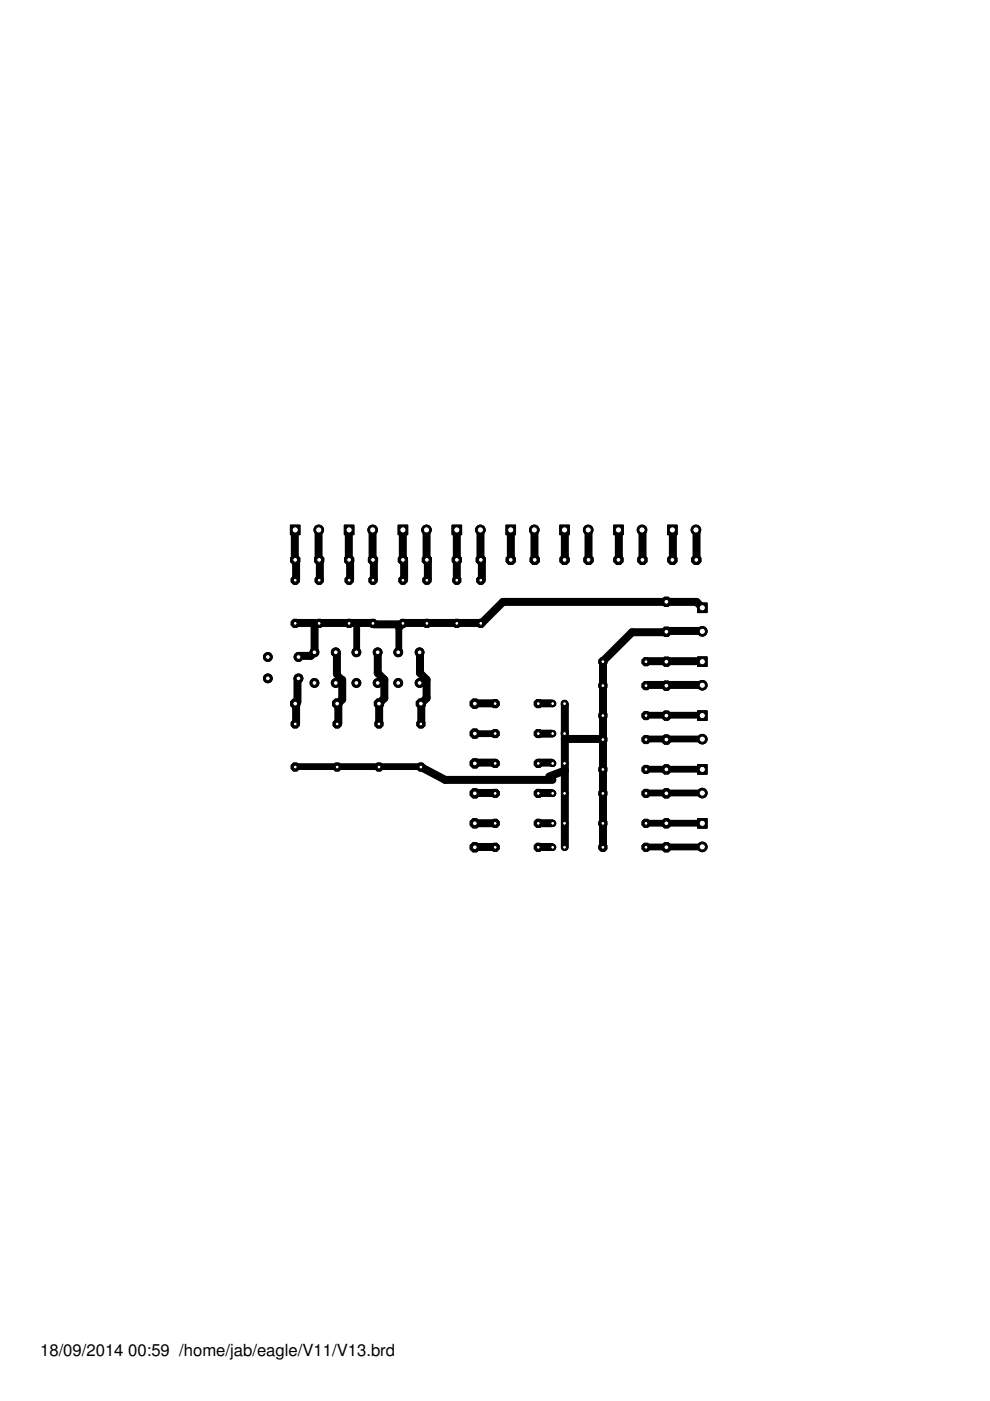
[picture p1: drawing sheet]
<svg xmlns="http://www.w3.org/2000/svg" width="210mm" height="297mm" viewBox="0 0 210 297" stroke-linecap="round" stroke-linejoin="round" font-family="sans-serif">
<defs><g id="words">
<g font-size="3.5">
<text x="8.5" y="287.5">18/09/2014</text>
<text x="27.2" y="287.5">00:59 /home/jab/eagle/V11/V13.brd</text>
</g>
</g></defs>
<circle cx="96.9" cy="123" r=".92" fill="#000" stroke="#000" stroke-width=".21"/>
<circle cx="96.9" cy="123" r=".4" fill="#fff" stroke="#000" stroke-width=".21"/>
<circle cx="96.9" cy="132.2" r=".92" fill="#000" stroke="#000" stroke-width=".21"/>
<circle cx="96.9" cy="132.2" r=".4" fill="#fff" stroke="#000" stroke-width=".21"/>
<circle cx="96.9" cy="118.7" r="1.05" fill="#000" stroke="#000" stroke-width=".21"/>
<circle cx="96.9" cy="118.7" r=".51" fill="#fff" stroke="#000" stroke-width=".21"/>
<path d="M84.4 111.3h2v2.1h-2z" fill="#000" stroke="#000" stroke-width=".21"/>
<circle cx="85.4" cy="112.4" r=".66" fill="#fff" stroke="#000" stroke-width=".21"/>
<circle cx="90.4" cy="112.4" r="1.02" fill="#000" stroke="#000" stroke-width=".21"/>
<circle cx="90.4" cy="112.4" r=".66" fill="#fff" stroke="#000" stroke-width=".21"/>
<path d="M95.8 111.3h2.1v2.1h-2.1z" fill="#000" stroke="#000" stroke-width=".21"/>
<circle cx="96.9" cy="112.4" r=".66" fill="#fff" stroke="#000" stroke-width=".21"/>
<circle cx="101.9" cy="112.4" r="1.02" fill="#000" stroke="#000" stroke-width=".21"/>
<circle cx="101.9" cy="112.4" r=".66" fill="#fff" stroke="#000" stroke-width=".21"/>
<circle cx="101.9" cy="118.7" r="1.05" fill="#000" stroke="#000" stroke-width=".21"/>
<circle cx="101.9" cy="118.7" r=".51" fill="#fff" stroke="#000" stroke-width=".21"/>
<circle cx="85.4" cy="118.7" r="1.05" fill="#000" stroke="#000" stroke-width=".21"/>
<circle cx="85.4" cy="118.7" r=".51" fill="#fff" stroke="#000" stroke-width=".21"/>
<circle cx="90.5" cy="118.7" r="1.05" fill="#000" stroke="#000" stroke-width=".21"/>
<circle cx="90.5" cy="118.7" r=".51" fill="#fff" stroke="#000" stroke-width=".21"/>
<path d="M61.6 111.3h2v2.1h-2z" fill="#000" stroke="#000" stroke-width=".21"/>
<circle cx="62.6" cy="112.4" r=".66" fill="#fff" stroke="#000" stroke-width=".21"/>
<circle cx="67.6" cy="112.4" r="1.02" fill="#000" stroke="#000" stroke-width=".21"/>
<circle cx="67.6" cy="112.4" r=".66" fill="#fff" stroke="#000" stroke-width=".21"/>
<path d="M73 111.3h2v2.1h-2z" fill="#000" stroke="#000" stroke-width=".21"/>
<circle cx="74" cy="112.4" r=".66" fill="#fff" stroke="#000" stroke-width=".21"/>
<circle cx="79" cy="112.4" r="1.02" fill="#000" stroke="#000" stroke-width=".21"/>
<circle cx="79" cy="112.4" r=".66" fill="#fff" stroke="#000" stroke-width=".21"/>
<circle cx="62.6" cy="118.7" r="1.05" fill="#000" stroke="#000" stroke-width=".21"/>
<circle cx="62.6" cy="118.7" r=".51" fill="#fff" stroke="#000" stroke-width=".21"/>
<circle cx="67.7" cy="118.7" r="1.05" fill="#000" stroke="#000" stroke-width=".21"/>
<circle cx="67.7" cy="118.7" r=".51" fill="#fff" stroke="#000" stroke-width=".21"/>
<circle cx="74" cy="118.7" r="1.05" fill="#000" stroke="#000" stroke-width=".21"/>
<circle cx="74" cy="118.7" r=".51" fill="#fff" stroke="#000" stroke-width=".21"/>
<circle cx="79.1" cy="118.7" r="1.05" fill="#000" stroke="#000" stroke-width=".21"/>
<circle cx="79.1" cy="118.7" r=".51" fill="#fff" stroke="#000" stroke-width=".21"/>
<circle cx="101.9" cy="123" r=".92" fill="#000" stroke="#000" stroke-width=".21"/>
<circle cx="101.9" cy="123" r=".4" fill="#fff" stroke="#000" stroke-width=".21"/>
<circle cx="101.9" cy="132.2" r=".92" fill="#000" stroke="#000" stroke-width=".21"/>
<circle cx="101.9" cy="132.2" r=".4" fill="#fff" stroke="#000" stroke-width=".21"/>
<circle cx="85.4" cy="123" r=".92" fill="#000" stroke="#000" stroke-width=".21"/>
<circle cx="85.4" cy="123" r=".4" fill="#fff" stroke="#000" stroke-width=".21"/>
<circle cx="85.4" cy="132.2" r=".92" fill="#000" stroke="#000" stroke-width=".21"/>
<circle cx="85.4" cy="132.2" r=".4" fill="#fff" stroke="#000" stroke-width=".21"/>
<circle cx="90.5" cy="123" r=".92" fill="#000" stroke="#000" stroke-width=".21"/>
<circle cx="90.5" cy="123" r=".4" fill="#fff" stroke="#000" stroke-width=".21"/>
<circle cx="90.5" cy="132.2" r=".92" fill="#000" stroke="#000" stroke-width=".21"/>
<circle cx="90.5" cy="132.2" r=".4" fill="#fff" stroke="#000" stroke-width=".21"/>
<circle cx="62.6" cy="123" r=".92" fill="#000" stroke="#000" stroke-width=".21"/>
<circle cx="62.6" cy="123" r=".4" fill="#fff" stroke="#000" stroke-width=".21"/>
<circle cx="62.6" cy="132.2" r=".92" fill="#000" stroke="#000" stroke-width=".21"/>
<circle cx="62.6" cy="132.2" r=".4" fill="#fff" stroke="#000" stroke-width=".21"/>
<circle cx="67.7" cy="123" r=".92" fill="#000" stroke="#000" stroke-width=".21"/>
<circle cx="67.7" cy="123" r=".4" fill="#fff" stroke="#000" stroke-width=".21"/>
<circle cx="67.7" cy="132.2" r=".92" fill="#000" stroke="#000" stroke-width=".21"/>
<circle cx="67.7" cy="132.2" r=".4" fill="#fff" stroke="#000" stroke-width=".21"/>
<circle cx="74" cy="123" r=".92" fill="#000" stroke="#000" stroke-width=".21"/>
<circle cx="74" cy="123" r=".4" fill="#fff" stroke="#000" stroke-width=".21"/>
<circle cx="74" cy="132.2" r=".92" fill="#000" stroke="#000" stroke-width=".21"/>
<circle cx="74" cy="132.2" r=".4" fill="#fff" stroke="#000" stroke-width=".21"/>
<circle cx="137" cy="140.3" r=".92" fill="#000" stroke="#000" stroke-width=".21"/>
<circle cx="137" cy="140.3" r=".4" fill="#fff" stroke="#000" stroke-width=".21"/>
<circle cx="127.8" cy="140.3" r=".92" fill="#000" stroke="#000" stroke-width=".21"/>
<circle cx="127.8" cy="140.3" r=".4" fill="#fff" stroke="#000" stroke-width=".21"/>
<circle cx="141.3" cy="140.3" r="1.05" fill="#000" stroke="#000" stroke-width=".21"/>
<circle cx="141.3" cy="140.3" r=".51" fill="#fff" stroke="#000" stroke-width=".21"/>
<path d="M147.9 162.1h2v2h-2z" fill="#000" stroke="#000" stroke-width=".21"/>
<circle cx="148.9" cy="163.1" r=".66" fill="#fff" stroke="#000" stroke-width=".21"/>
<circle cx="148.9" cy="168.1" r="1.02" fill="#000" stroke="#000" stroke-width=".21"/>
<circle cx="148.9" cy="168.1" r=".66" fill="#fff" stroke="#000" stroke-width=".21"/>
<path d="M147.9 139.3h2v2h-2z" fill="#000" stroke="#000" stroke-width=".21"/>
<circle cx="148.9" cy="140.3" r=".66" fill="#fff" stroke="#000" stroke-width=".21"/>
<circle cx="148.9" cy="145.3" r="1.02" fill="#000" stroke="#000" stroke-width=".21"/>
<circle cx="148.9" cy="145.3" r=".66" fill="#fff" stroke="#000" stroke-width=".21"/>
<circle cx="141.3" cy="145.4" r="1.05" fill="#000" stroke="#000" stroke-width=".21"/>
<circle cx="141.3" cy="145.4" r=".51" fill="#fff" stroke="#000" stroke-width=".21"/>
<circle cx="141.3" cy="163.1" r="1.05" fill="#000" stroke="#000" stroke-width=".21"/>
<circle cx="141.3" cy="163.1" r=".51" fill="#fff" stroke="#000" stroke-width=".21"/>
<circle cx="141.3" cy="168.2" r="1.05" fill="#000" stroke="#000" stroke-width=".21"/>
<circle cx="141.3" cy="168.2" r=".51" fill="#fff" stroke="#000" stroke-width=".21"/>
<path d="M147.9 173.5h2v2.1h-2z" fill="#000" stroke="#000" stroke-width=".21"/>
<circle cx="148.9" cy="174.6" r=".66" fill="#fff" stroke="#000" stroke-width=".21"/>
<circle cx="148.9" cy="179.6" r="1.02" fill="#000" stroke="#000" stroke-width=".21"/>
<circle cx="148.9" cy="179.6" r=".66" fill="#fff" stroke="#000" stroke-width=".21"/>
<path d="M147.9 150.7h2v2h-2z" fill="#000" stroke="#000" stroke-width=".21"/>
<circle cx="148.9" cy="151.7" r=".66" fill="#fff" stroke="#000" stroke-width=".21"/>
<circle cx="148.9" cy="156.7" r="1.02" fill="#000" stroke="#000" stroke-width=".21"/>
<circle cx="148.9" cy="156.7" r=".66" fill="#fff" stroke="#000" stroke-width=".21"/>
<circle cx="141.3" cy="174.6" r="1.05" fill="#000" stroke="#000" stroke-width=".21"/>
<circle cx="141.3" cy="174.6" r=".51" fill="#fff" stroke="#000" stroke-width=".21"/>
<circle cx="141.3" cy="179.6" r="1.05" fill="#000" stroke="#000" stroke-width=".21"/>
<circle cx="141.3" cy="179.6" r=".51" fill="#fff" stroke="#000" stroke-width=".21"/>
<circle cx="141.3" cy="151.7" r="1.05" fill="#000" stroke="#000" stroke-width=".21"/>
<circle cx="141.3" cy="151.7" r=".51" fill="#fff" stroke="#000" stroke-width=".21"/>
<circle cx="141.3" cy="156.8" r="1.05" fill="#000" stroke="#000" stroke-width=".21"/>
<circle cx="141.3" cy="156.8" r=".51" fill="#fff" stroke="#000" stroke-width=".21"/>
<circle cx="137" cy="145.4" r=".92" fill="#000" stroke="#000" stroke-width=".21"/>
<circle cx="137" cy="145.4" r=".4" fill="#fff" stroke="#000" stroke-width=".21"/>
<circle cx="127.8" cy="145.4" r=".92" fill="#000" stroke="#000" stroke-width=".21"/>
<circle cx="127.8" cy="145.4" r=".4" fill="#fff" stroke="#000" stroke-width=".21"/>
<circle cx="137" cy="163.1" r=".92" fill="#000" stroke="#000" stroke-width=".21"/>
<circle cx="137" cy="163.1" r=".4" fill="#fff" stroke="#000" stroke-width=".21"/>
<circle cx="127.8" cy="163.1" r=".92" fill="#000" stroke="#000" stroke-width=".21"/>
<circle cx="127.8" cy="163.1" r=".4" fill="#fff" stroke="#000" stroke-width=".21"/>
<circle cx="137" cy="168.2" r=".92" fill="#000" stroke="#000" stroke-width=".21"/>
<circle cx="137" cy="168.2" r=".4" fill="#fff" stroke="#000" stroke-width=".21"/>
<circle cx="127.8" cy="168.2" r=".92" fill="#000" stroke="#000" stroke-width=".21"/>
<circle cx="127.8" cy="168.2" r=".4" fill="#fff" stroke="#000" stroke-width=".21"/>
<circle cx="137" cy="174.6" r=".92" fill="#000" stroke="#000" stroke-width=".21"/>
<circle cx="137" cy="174.6" r=".4" fill="#fff" stroke="#000" stroke-width=".21"/>
<circle cx="127.8" cy="174.6" r=".92" fill="#000" stroke="#000" stroke-width=".21"/>
<circle cx="127.8" cy="174.6" r=".4" fill="#fff" stroke="#000" stroke-width=".21"/>
<circle cx="137" cy="179.6" r=".92" fill="#000" stroke="#000" stroke-width=".21"/>
<circle cx="137" cy="179.6" r=".4" fill="#fff" stroke="#000" stroke-width=".21"/>
<circle cx="127.8" cy="179.6" r=".92" fill="#000" stroke="#000" stroke-width=".21"/>
<circle cx="127.8" cy="179.6" r=".4" fill="#fff" stroke="#000" stroke-width=".21"/>
<circle cx="137" cy="151.7" r=".92" fill="#000" stroke="#000" stroke-width=".21"/>
<circle cx="137" cy="151.7" r=".4" fill="#fff" stroke="#000" stroke-width=".21"/>
<circle cx="127.8" cy="151.7" r=".92" fill="#000" stroke="#000" stroke-width=".21"/>
<circle cx="127.8" cy="151.7" r=".4" fill="#fff" stroke="#000" stroke-width=".21"/>
<circle cx="131.1" cy="118.7" r="1.05" fill="#000" stroke="#000" stroke-width=".21"/>
<circle cx="131.1" cy="118.7" r=".51" fill="#fff" stroke="#000" stroke-width=".21"/>
<path d="M107.3 111.3h2v2.1h-2z" fill="#000" stroke="#000" stroke-width=".21"/>
<circle cx="108.3" cy="112.4" r=".66" fill="#fff" stroke="#000" stroke-width=".21"/>
<circle cx="113.3" cy="112.4" r="1.02" fill="#000" stroke="#000" stroke-width=".21"/>
<circle cx="113.3" cy="112.4" r=".66" fill="#fff" stroke="#000" stroke-width=".21"/>
<path d="M130.1 111.3h2v2.1h-2z" fill="#000" stroke="#000" stroke-width=".21"/>
<circle cx="131.1" cy="112.4" r=".66" fill="#fff" stroke="#000" stroke-width=".21"/>
<circle cx="136.1" cy="112.4" r="1.02" fill="#000" stroke="#000" stroke-width=".21"/>
<circle cx="136.1" cy="112.4" r=".66" fill="#fff" stroke="#000" stroke-width=".21"/>
<circle cx="136.2" cy="118.7" r="1.05" fill="#000" stroke="#000" stroke-width=".21"/>
<circle cx="136.2" cy="118.7" r=".51" fill="#fff" stroke="#000" stroke-width=".21"/>
<circle cx="108.3" cy="118.7" r="1.05" fill="#000" stroke="#000" stroke-width=".21"/>
<circle cx="108.3" cy="118.7" r=".51" fill="#fff" stroke="#000" stroke-width=".21"/>
<circle cx="113.4" cy="118.7" r="1.05" fill="#000" stroke="#000" stroke-width=".21"/>
<circle cx="113.4" cy="118.7" r=".51" fill="#fff" stroke="#000" stroke-width=".21"/>
<path d="M118.7 111.3h2v2.1h-2z" fill="#000" stroke="#000" stroke-width=".21"/>
<circle cx="119.7" cy="112.4" r=".66" fill="#fff" stroke="#000" stroke-width=".21"/>
<circle cx="124.7" cy="112.4" r="1.02" fill="#000" stroke="#000" stroke-width=".21"/>
<circle cx="124.7" cy="112.4" r=".66" fill="#fff" stroke="#000" stroke-width=".21"/>
<path d="M141.5 111.3h2.1v2.1h-2.1z" fill="#000" stroke="#000" stroke-width=".21"/>
<circle cx="142.6" cy="112.4" r=".66" fill="#fff" stroke="#000" stroke-width=".21"/>
<circle cx="147.6" cy="112.4" r="1.02" fill="#000" stroke="#000" stroke-width=".21"/>
<circle cx="147.6" cy="112.4" r=".66" fill="#fff" stroke="#000" stroke-width=".21"/>
<circle cx="119.7" cy="118.7" r="1.05" fill="#000" stroke="#000" stroke-width=".21"/>
<circle cx="119.7" cy="118.7" r=".51" fill="#fff" stroke="#000" stroke-width=".21"/>
<circle cx="124.8" cy="118.7" r="1.05" fill="#000" stroke="#000" stroke-width=".21"/>
<circle cx="124.8" cy="118.7" r=".51" fill="#fff" stroke="#000" stroke-width=".21"/>
<circle cx="142.6" cy="118.7" r="1.05" fill="#000" stroke="#000" stroke-width=".21"/>
<circle cx="142.6" cy="118.7" r=".51" fill="#fff" stroke="#000" stroke-width=".21"/>
<circle cx="147.6" cy="118.7" r="1.05" fill="#000" stroke="#000" stroke-width=".21"/>
<circle cx="147.6" cy="118.7" r=".51" fill="#fff" stroke="#000" stroke-width=".21"/>
<path d="M147.9 127.8h2v2.1h-2z" fill="#000" stroke="#000" stroke-width=".21"/>
<circle cx="148.9" cy="128.9" r=".66" fill="#fff" stroke="#000" stroke-width=".21"/>
<circle cx="148.9" cy="133.9" r="1.02" fill="#000" stroke="#000" stroke-width=".21"/>
<circle cx="148.9" cy="133.9" r=".66" fill="#fff" stroke="#000" stroke-width=".21"/>
<circle cx="79.1" cy="123" r=".92" fill="#000" stroke="#000" stroke-width=".21"/>
<circle cx="79.1" cy="123" r=".4" fill="#fff" stroke="#000" stroke-width=".21"/>
<circle cx="79.1" cy="132.2" r=".92" fill="#000" stroke="#000" stroke-width=".21"/>
<circle cx="79.1" cy="132.2" r=".4" fill="#fff" stroke="#000" stroke-width=".21"/>
<circle cx="137" cy="156.8" r=".92" fill="#000" stroke="#000" stroke-width=".21"/>
<circle cx="137" cy="156.8" r=".4" fill="#fff" stroke="#000" stroke-width=".21"/>
<circle cx="127.8" cy="156.8" r=".92" fill="#000" stroke="#000" stroke-width=".21"/>
<circle cx="127.8" cy="156.8" r=".4" fill="#fff" stroke="#000" stroke-width=".21"/>
<circle cx="141.3" cy="127.6" r="1.05" fill="#000" stroke="#000" stroke-width=".21"/>
<circle cx="141.3" cy="127.6" r=".51" fill="#fff" stroke="#000" stroke-width=".21"/>
<circle cx="141.3" cy="133.9" r="1.05" fill="#000" stroke="#000" stroke-width=".21"/>
<circle cx="141.3" cy="133.9" r=".51" fill="#fff" stroke="#000" stroke-width=".21"/>
<circle cx="117.2" cy="179.6" r=".66" fill="#000" stroke="#000" stroke-width=".21"/>
<circle cx="117.2" cy="179.6" r=".4" fill="#fff" stroke="#000" stroke-width=".21"/>
<circle cx="119.7" cy="179.6" r=".66" fill="#000" stroke="#000" stroke-width=".21"/>
<circle cx="119.7" cy="179.6" r=".4" fill="#fff" stroke="#000" stroke-width=".21"/>
<circle cx="89" cy="138.3" r=".93" fill="#000" stroke="#000" stroke-width=".21"/>
<circle cx="89" cy="138.3" r=".51" fill="#fff" stroke="#000" stroke-width=".21"/>
<circle cx="89" cy="144.8" r=".93" fill="#000" stroke="#000" stroke-width=".21"/>
<circle cx="89" cy="144.8" r=".51" fill="#fff" stroke="#000" stroke-width=".21"/>
<circle cx="84.4" cy="138.3" r=".93" fill="#000" stroke="#000" stroke-width=".21"/>
<circle cx="84.4" cy="138.3" r=".51" fill="#fff" stroke="#000" stroke-width=".21"/>
<circle cx="84.4" cy="144.8" r=".93" fill="#000" stroke="#000" stroke-width=".21"/>
<circle cx="84.4" cy="144.8" r=".51" fill="#fff" stroke="#000" stroke-width=".21"/>
<circle cx="114.1" cy="179.6" r=".92" fill="#000" stroke="#000" stroke-width=".21"/>
<circle cx="114.1" cy="179.6" r=".4" fill="#fff" stroke="#000" stroke-width=".21"/>
<circle cx="105" cy="179.6" r=".92" fill="#000" stroke="#000" stroke-width=".21"/>
<circle cx="105" cy="179.6" r=".4" fill="#fff" stroke="#000" stroke-width=".21"/>
<circle cx="89.2" cy="153.5" r=".92" fill="#000" stroke="#000" stroke-width=".21"/>
<circle cx="89.2" cy="153.5" r=".4" fill="#fff" stroke="#000" stroke-width=".21"/>
<circle cx="89.2" cy="162.6" r=".92" fill="#000" stroke="#000" stroke-width=".21"/>
<circle cx="89.2" cy="162.6" r=".4" fill="#fff" stroke="#000" stroke-width=".21"/>
<circle cx="89.2" cy="149.2" r="1.05" fill="#000" stroke="#000" stroke-width=".21"/>
<circle cx="89.2" cy="149.2" r=".51" fill="#fff" stroke="#000" stroke-width=".21"/>
<circle cx="100.7" cy="179.6" r="1.05" fill="#000" stroke="#000" stroke-width=".21"/>
<circle cx="100.7" cy="179.6" r=".51" fill="#fff" stroke="#000" stroke-width=".21"/>
<circle cx="71.2" cy="138.3" r=".93" fill="#000" stroke="#000" stroke-width=".21"/>
<circle cx="71.2" cy="138.3" r=".51" fill="#fff" stroke="#000" stroke-width=".21"/>
<circle cx="71.2" cy="144.8" r=".93" fill="#000" stroke="#000" stroke-width=".21"/>
<circle cx="71.2" cy="144.8" r=".51" fill="#fff" stroke="#000" stroke-width=".21"/>
<circle cx="66.7" cy="138.3" r=".93" fill="#000" stroke="#000" stroke-width=".21"/>
<circle cx="66.7" cy="138.3" r=".51" fill="#fff" stroke="#000" stroke-width=".21"/>
<circle cx="66.7" cy="144.8" r=".93" fill="#000" stroke="#000" stroke-width=".21"/>
<circle cx="66.7" cy="144.8" r=".51" fill="#fff" stroke="#000" stroke-width=".21"/>
<circle cx="71.5" cy="153.5" r=".92" fill="#000" stroke="#000" stroke-width=".21"/>
<circle cx="71.5" cy="153.5" r=".4" fill="#fff" stroke="#000" stroke-width=".21"/>
<circle cx="71.5" cy="162.6" r=".92" fill="#000" stroke="#000" stroke-width=".21"/>
<circle cx="71.5" cy="162.6" r=".4" fill="#fff" stroke="#000" stroke-width=".21"/>
<circle cx="71.5" cy="149.2" r="1.05" fill="#000" stroke="#000" stroke-width=".21"/>
<circle cx="71.5" cy="149.2" r=".51" fill="#fff" stroke="#000" stroke-width=".21"/>
<circle cx="63.3" cy="143.8" r=".93" fill="#000" stroke="#000" stroke-width=".21"/>
<circle cx="63.3" cy="143.8" r=".51" fill="#fff" stroke="#000" stroke-width=".21"/>
<circle cx="56.8" cy="143.8" r=".93" fill="#000" stroke="#000" stroke-width=".21"/>
<circle cx="56.8" cy="143.8" r=".51" fill="#fff" stroke="#000" stroke-width=".21"/>
<circle cx="63.3" cy="139.3" r=".93" fill="#000" stroke="#000" stroke-width=".21"/>
<circle cx="63.3" cy="139.3" r=".51" fill="#fff" stroke="#000" stroke-width=".21"/>
<circle cx="56.8" cy="139.3" r=".93" fill="#000" stroke="#000" stroke-width=".21"/>
<circle cx="56.8" cy="139.3" r=".51" fill="#fff" stroke="#000" stroke-width=".21"/>
<circle cx="62.6" cy="153.5" r=".92" fill="#000" stroke="#000" stroke-width=".21"/>
<circle cx="62.6" cy="153.5" r=".4" fill="#fff" stroke="#000" stroke-width=".21"/>
<circle cx="62.6" cy="162.6" r=".92" fill="#000" stroke="#000" stroke-width=".21"/>
<circle cx="62.6" cy="162.6" r=".4" fill="#fff" stroke="#000" stroke-width=".21"/>
<circle cx="62.6" cy="149.2" r="1.05" fill="#000" stroke="#000" stroke-width=".21"/>
<circle cx="62.6" cy="149.2" r=".51" fill="#fff" stroke="#000" stroke-width=".21"/>
<circle cx="80.1" cy="138.3" r=".93" fill="#000" stroke="#000" stroke-width=".21"/>
<circle cx="80.1" cy="138.3" r=".51" fill="#fff" stroke="#000" stroke-width=".21"/>
<circle cx="80.1" cy="144.8" r=".93" fill="#000" stroke="#000" stroke-width=".21"/>
<circle cx="80.1" cy="144.8" r=".51" fill="#fff" stroke="#000" stroke-width=".21"/>
<circle cx="75.6" cy="138.3" r=".93" fill="#000" stroke="#000" stroke-width=".21"/>
<circle cx="75.6" cy="138.3" r=".51" fill="#fff" stroke="#000" stroke-width=".21"/>
<circle cx="75.6" cy="144.8" r=".93" fill="#000" stroke="#000" stroke-width=".21"/>
<circle cx="75.6" cy="144.8" r=".51" fill="#fff" stroke="#000" stroke-width=".21"/>
<circle cx="80.3" cy="153.5" r=".92" fill="#000" stroke="#000" stroke-width=".21"/>
<circle cx="80.3" cy="153.5" r=".4" fill="#fff" stroke="#000" stroke-width=".21"/>
<circle cx="80.3" cy="162.6" r=".92" fill="#000" stroke="#000" stroke-width=".21"/>
<circle cx="80.3" cy="162.6" r=".4" fill="#fff" stroke="#000" stroke-width=".21"/>
<circle cx="80.3" cy="149.2" r="1.05" fill="#000" stroke="#000" stroke-width=".21"/>
<circle cx="80.3" cy="149.2" r=".51" fill="#fff" stroke="#000" stroke-width=".21"/>
<circle cx="117.2" cy="155.5" r=".66" fill="#000" stroke="#000" stroke-width=".21"/>
<circle cx="117.2" cy="155.5" r=".4" fill="#fff" stroke="#000" stroke-width=".21"/>
<circle cx="119.7" cy="155.5" r=".66" fill="#000" stroke="#000" stroke-width=".21"/>
<circle cx="119.7" cy="155.5" r=".4" fill="#fff" stroke="#000" stroke-width=".21"/>
<circle cx="114.1" cy="155.5" r=".92" fill="#000" stroke="#000" stroke-width=".21"/>
<circle cx="114.1" cy="155.5" r=".4" fill="#fff" stroke="#000" stroke-width=".21"/>
<circle cx="105" cy="155.5" r=".92" fill="#000" stroke="#000" stroke-width=".21"/>
<circle cx="105" cy="155.5" r=".4" fill="#fff" stroke="#000" stroke-width=".21"/>
<circle cx="100.7" cy="155.5" r="1.05" fill="#000" stroke="#000" stroke-width=".21"/>
<circle cx="100.7" cy="155.5" r=".51" fill="#fff" stroke="#000" stroke-width=".21"/>
<circle cx="117.2" cy="149.2" r=".66" fill="#000" stroke="#000" stroke-width=".21"/>
<circle cx="117.2" cy="149.2" r=".4" fill="#fff" stroke="#000" stroke-width=".21"/>
<circle cx="119.7" cy="149.2" r=".66" fill="#000" stroke="#000" stroke-width=".21"/>
<circle cx="119.7" cy="149.2" r=".4" fill="#fff" stroke="#000" stroke-width=".21"/>
<circle cx="114.1" cy="149.2" r=".92" fill="#000" stroke="#000" stroke-width=".21"/>
<circle cx="114.1" cy="149.2" r=".4" fill="#fff" stroke="#000" stroke-width=".21"/>
<circle cx="105" cy="149.2" r=".92" fill="#000" stroke="#000" stroke-width=".21"/>
<circle cx="105" cy="149.2" r=".4" fill="#fff" stroke="#000" stroke-width=".21"/>
<circle cx="100.7" cy="149.2" r="1.05" fill="#000" stroke="#000" stroke-width=".21"/>
<circle cx="100.7" cy="149.2" r=".51" fill="#fff" stroke="#000" stroke-width=".21"/>
<circle cx="117.2" cy="168.2" r=".66" fill="#000" stroke="#000" stroke-width=".21"/>
<circle cx="117.2" cy="168.2" r=".4" fill="#fff" stroke="#000" stroke-width=".21"/>
<circle cx="119.7" cy="168.2" r=".66" fill="#000" stroke="#000" stroke-width=".21"/>
<circle cx="119.7" cy="168.2" r=".4" fill="#fff" stroke="#000" stroke-width=".21"/>
<circle cx="114.1" cy="168.2" r=".92" fill="#000" stroke="#000" stroke-width=".21"/>
<circle cx="114.1" cy="168.2" r=".4" fill="#fff" stroke="#000" stroke-width=".21"/>
<circle cx="105" cy="168.2" r=".92" fill="#000" stroke="#000" stroke-width=".21"/>
<circle cx="105" cy="168.2" r=".4" fill="#fff" stroke="#000" stroke-width=".21"/>
<circle cx="100.7" cy="168.2" r="1.05" fill="#000" stroke="#000" stroke-width=".21"/>
<circle cx="100.7" cy="168.2" r=".51" fill="#fff" stroke="#000" stroke-width=".21"/>
<circle cx="117.2" cy="161.9" r=".66" fill="#000" stroke="#000" stroke-width=".21"/>
<circle cx="117.2" cy="161.9" r=".4" fill="#fff" stroke="#000" stroke-width=".21"/>
<circle cx="119.7" cy="161.9" r=".66" fill="#000" stroke="#000" stroke-width=".21"/>
<circle cx="119.7" cy="161.9" r=".4" fill="#fff" stroke="#000" stroke-width=".21"/>
<circle cx="114.1" cy="161.9" r=".92" fill="#000" stroke="#000" stroke-width=".21"/>
<circle cx="114.1" cy="161.9" r=".4" fill="#fff" stroke="#000" stroke-width=".21"/>
<circle cx="105" cy="161.9" r=".92" fill="#000" stroke="#000" stroke-width=".21"/>
<circle cx="105" cy="161.9" r=".4" fill="#fff" stroke="#000" stroke-width=".21"/>
<circle cx="100.7" cy="161.9" r="1.05" fill="#000" stroke="#000" stroke-width=".21"/>
<circle cx="100.7" cy="161.9" r=".51" fill="#fff" stroke="#000" stroke-width=".21"/>
<circle cx="117.2" cy="174.6" r=".66" fill="#000" stroke="#000" stroke-width=".21"/>
<circle cx="117.2" cy="174.6" r=".4" fill="#fff" stroke="#000" stroke-width=".21"/>
<circle cx="119.7" cy="174.6" r=".66" fill="#000" stroke="#000" stroke-width=".21"/>
<circle cx="119.7" cy="174.6" r=".4" fill="#fff" stroke="#000" stroke-width=".21"/>
<circle cx="114.1" cy="174.6" r=".92" fill="#000" stroke="#000" stroke-width=".21"/>
<circle cx="114.1" cy="174.6" r=".4" fill="#fff" stroke="#000" stroke-width=".21"/>
<circle cx="105" cy="174.6" r=".92" fill="#000" stroke="#000" stroke-width=".21"/>
<circle cx="105" cy="174.6" r=".4" fill="#fff" stroke="#000" stroke-width=".21"/>
<circle cx="100.7" cy="174.6" r="1.05" fill="#000" stroke="#000" stroke-width=".21"/>
<circle cx="100.7" cy="174.6" r=".51" fill="#fff" stroke="#000" stroke-width=".21"/>
<g fill="none" stroke="#000" stroke-width="1.7">
<path d="M62.5 112.5v6.2M62.8 119v3.9M67.5 112.5v6.2M67.8 119v3.9M74 112.5v6.2M74.2 119v3.9l-.2 .1M79 112.5v6.2M79.3 119v3.9M85.4 112.5v6.2M85.7 119v3.9M90.4 112.5v6.2M90.7 119v3.9"/>
<path d="M96.9 112.4v10.6M101.9 112.5v6.2M102.2 119v3.9M108.3 112.5v6.2M113.3 112.5v6.2M119.8 112.5v6.2M124.8 112.5v6.2M131.2 112.5v6.2M136.2 112.5v6.2M142.7 112.5v6.2M147.7 112.5v6.2M62.8 132.1h3.9v6.1"/>
<path d="M66.4 138.5l-.5 .6h-2.5l-.1 .2M67.8 132.1h6.2M71.4 138.5v4.5M74.2 132.1l4.9 .1M79.3 132.4h5.7M80.1 138.5v4.2l1.4 1.4v3.9l-1.1 1.1M85.7 132.1h4.7M89 138.5v4.2l1.4 1.4v3.9l-1.1 1.1M101.9 132.1l-11.4 .1M141.3 127.6h-34.7l-4.4 4.5M141.3 134h-7.3l-6.2 6.2M141.5 127.6h6.2l1.2 1.3"/>
<path d="M141.5 133.8h7.3M62.6 149.2l.2 .2v3.9l-.2 .2M63.1 143.8v5M71.7 149.4v3.9l-.2 .2M72.6 144.1v4.2l-.9 .8M80.4 149.4v3.9M89.2 149.2l.1 4.1M100.8 149.1h4.2M114.2 155.6h2.8M114.2 149.1h2.8M119.7 149.2v6.3M119.8 155.6v6.1"/>
<path d="M119.8 156.7h7.8M127.8 140.5v4.7M127.8 145.5v6.1M127.8 151.9v4.8M127.8 157v6.1M137.1 140.2h4.2M137.1 145.2h4.2M141.5 140.2h7.3M141.5 145.2h7.3M89.2 162.6l5.2 2.8h22.7M100.8 179.6h4.2M100.8 168.1h4.2"/>
<path d="M100.8 161.7h4.2M100.8 174.5h4.2M114.2 179.6h2.8M114.2 168.1h2.8M114.2 161.7h2.8M114.2 174.5h2.8M119.8 162v6.1M119.8 168.4v6.1M119.8 174.8v4.8M119.8 163.4l-3.4 1.2M127.8 163.4v4.7M127.8 168.4v6.1"/>
<path d="M127.8 174.8v4.8"/>
</g>
<g fill="none" stroke="#000" stroke-width=".25">
<path d="M62.5 118.7l.3 .3M62.6 112.4l-.1 .1M67.5 118.7l.3 .3M67.6 112.4l-.1 .1M74 118.7l.2 .3M74 112.4v.1M79 118.7l.3 .3M79 112.4v.1M85.4 118.7l.3 .3M85.4 112.4v.1M90.4 112.4v.1M90.4 118.7l.3 .3"/>
<path d="M101.9 112.4v.1M101.9 118.7l.3 .3M108.3 112.4v.1M108.3 118.7h.1M113.3 112.4v.1M113.3 118.7h.1M119.7 112.4l.1 .1M119.8 118.7h-.1M124.7 112.4l.1 .1M131.1 112.4l.1 .1M131.2 118.7h-.1M136.1 112.4l.1 .1"/>
<path d="M136.2 118.7h.1M142.6 112.4l.1 .1M142.7 118.7h-.1M147.6 112.4l.1 .1M147.7 118.7h-.1M62.8 132.1l-.2 .1M62.8 122.9l-.2 .1M66.7 138.2l-.3 .3M66.7 132.1h1.1M67.8 122.9l-.1 .1M74 132.1h.2M75.6 138.2v.1"/>
<path d="M79.1 132.2l.2 .2M79.3 122.9l-.2 .1M80.1 138.3v.2M84.6 138.2l-.2 .1M85.7 122.9l-.3 .1M89 138.3v.2M90.4 132.1l.1 .1M90.7 122.9l-.2 .1M96.9 132.1v.1M101.9 132.1h.3M102.2 122.9l-.3 .1M141.3 127.6h.2"/>
<path d="M141.5 133.8l-.2 .2M148.8 133.8l.1 .1M63.1 148.8l-.5 .4M63.1 143.8h.2M71.7 149.1l-.2 .1 .2 .2M80.4 153.3l-.1 .2M80.4 149.1v.3M89.3 149.1l-.1 .1M105 155.5v.1M114.1 155.5l.1 .1M114.2 149.1l-.1 .1M117 149.1l.2 .1"/>
<path d="M117.2 155.5l-.2 .1M119.7 155.5l.1 .1M127.6 156.7l.2 .1M127.8 156.8v.2M127.8 145.2v.3M127.8 140.2v.3M127.8 156.7v.1M127.8 151.6v.3M137.1 140.2l-.1 .1M137.1 145.2l-.1 .2M137.1 151.6l-.1 .1M137.1 156.7l-.1 .1"/>
<path d="M141.3 140.2h.2M141.3 145.2v.2l.2-.2M141.3 151.6h.2M141.3 156.7v.1l.2-.1M148.8 140.2l.1 .1M148.8 145.2l.1 .1M148.8 151.6l.1 .1M148.8 156.7h.1M62.8 162.5l-.2 .1M71.4 162.5h.3M80.4 162.5l-.1 .1M89 162.5l.2 .1"/>
<path d="M100.8 179.6h-.1M100.8 168.1l-.1 .1M100.8 161.7l-.1 .2M100.8 174.5l-.1 .1M105 179.6h.1M105 168.1v.1M105 161.7v.2M105 174.5v.1M114.2 179.6h-.1M114.2 168.1l-.1 .1M114.2 161.7l-.1 .2M114.2 174.5l-.1 .1"/>
<path d="M116.4 164.6l.7 .8M117 179.6h.2M117 168.1l.2 .1M117 161.7l.2 .2M117 174.5l.2 .1M119.8 179.6h-.1M119.8 174.5v.3M119.8 168.1v.3M119.8 161.7v.3M127.8 174.6v.2M127.8 168.1v.3M127.8 163.1v.3"/>
<path d="M127.8 174.5v.1M137.1 163.1h-.1M137.1 168.1l-.1 .1M137.1 179.6h-.1M141.3 163.1h.2M141.3 168.1h.2M141.3 174.5h.2M141.3 179.6h.2M148.8 163.1h.1M148.8 168.1h.1M148.8 174.5l.1 .1M148.9 179.6h-.1"/>
</g>
<g fill="none" stroke="#000" stroke-width="1.4">
<path d="M71.2 138.3l.2 .2M75.6 132.1v6.1M84.6 133.2v5M85 132.4l-.4 .8M85.7 132.1l-.3 .1v.2l-.8 .8M71.4 143l1.2 1.1M89.3 153.3l-.1 .2M100.7 155.5l4.3 .1M100.8 149.1l-.1 .1M105 149.1v.1M137.1 151.6h4.2M137.1 156.7h4.2"/>
<path d="M141.5 151.6h7.3M141.5 156.7h7.3M62.8 162.5h8.6M71.7 162.5l8.6 .1M80.4 162.5h8.6M137.1 163.1h4.2M137.1 168.1h4.2M137.1 179.6h4.2M141.3 174.5l-4.3 .1M141.5 163.1h7.3M141.5 168.1h7.3M141.5 174.5h7.3"/>
<path d="M141.5 179.6h7.3"/>
</g>
<circle cx="96.9" cy="123" r=".92" fill="#000" stroke="#000" stroke-width=".21"/>
<circle cx="96.9" cy="123" r=".4" fill="#fff" stroke="#000" stroke-width=".21"/>
<circle cx="96.9" cy="132.2" r=".92" fill="#000" stroke="#000" stroke-width=".21"/>
<circle cx="96.9" cy="132.2" r=".4" fill="#fff" stroke="#000" stroke-width=".21"/>
<circle cx="96.9" cy="118.7" r="1.05" fill="#000" stroke="#000" stroke-width=".21"/>
<circle cx="96.9" cy="118.7" r=".51" fill="#fff" stroke="#000" stroke-width=".21"/>
<path d="M84.4 111.3h2v2.1h-2z" fill="#000" stroke="#000" stroke-width=".21"/>
<circle cx="85.4" cy="112.4" r=".66" fill="#fff" stroke="#000" stroke-width=".21"/>
<circle cx="90.4" cy="112.4" r="1.02" fill="#000" stroke="#000" stroke-width=".21"/>
<circle cx="90.4" cy="112.4" r=".66" fill="#fff" stroke="#000" stroke-width=".21"/>
<path d="M95.8 111.3h2.1v2.1h-2.1z" fill="#000" stroke="#000" stroke-width=".21"/>
<circle cx="96.9" cy="112.4" r=".66" fill="#fff" stroke="#000" stroke-width=".21"/>
<circle cx="101.9" cy="112.4" r="1.02" fill="#000" stroke="#000" stroke-width=".21"/>
<circle cx="101.9" cy="112.4" r=".66" fill="#fff" stroke="#000" stroke-width=".21"/>
<circle cx="101.9" cy="118.7" r="1.05" fill="#000" stroke="#000" stroke-width=".21"/>
<circle cx="101.9" cy="118.7" r=".51" fill="#fff" stroke="#000" stroke-width=".21"/>
<circle cx="85.4" cy="118.7" r="1.05" fill="#000" stroke="#000" stroke-width=".21"/>
<circle cx="85.4" cy="118.7" r=".51" fill="#fff" stroke="#000" stroke-width=".21"/>
<circle cx="90.5" cy="118.7" r="1.05" fill="#000" stroke="#000" stroke-width=".21"/>
<circle cx="90.5" cy="118.7" r=".51" fill="#fff" stroke="#000" stroke-width=".21"/>
<path d="M61.6 111.3h2v2.1h-2z" fill="#000" stroke="#000" stroke-width=".21"/>
<circle cx="62.6" cy="112.4" r=".66" fill="#fff" stroke="#000" stroke-width=".21"/>
<circle cx="67.6" cy="112.4" r="1.02" fill="#000" stroke="#000" stroke-width=".21"/>
<circle cx="67.6" cy="112.4" r=".66" fill="#fff" stroke="#000" stroke-width=".21"/>
<path d="M73 111.3h2v2.1h-2z" fill="#000" stroke="#000" stroke-width=".21"/>
<circle cx="74" cy="112.4" r=".66" fill="#fff" stroke="#000" stroke-width=".21"/>
<circle cx="79" cy="112.4" r="1.02" fill="#000" stroke="#000" stroke-width=".21"/>
<circle cx="79" cy="112.4" r=".66" fill="#fff" stroke="#000" stroke-width=".21"/>
<circle cx="62.6" cy="118.7" r="1.05" fill="#000" stroke="#000" stroke-width=".21"/>
<circle cx="62.6" cy="118.7" r=".51" fill="#fff" stroke="#000" stroke-width=".21"/>
<circle cx="67.7" cy="118.7" r="1.05" fill="#000" stroke="#000" stroke-width=".21"/>
<circle cx="67.7" cy="118.7" r=".51" fill="#fff" stroke="#000" stroke-width=".21"/>
<circle cx="74" cy="118.7" r="1.05" fill="#000" stroke="#000" stroke-width=".21"/>
<circle cx="74" cy="118.7" r=".51" fill="#fff" stroke="#000" stroke-width=".21"/>
<circle cx="79.1" cy="118.7" r="1.05" fill="#000" stroke="#000" stroke-width=".21"/>
<circle cx="79.1" cy="118.7" r=".51" fill="#fff" stroke="#000" stroke-width=".21"/>
<circle cx="101.9" cy="123" r=".92" fill="#000" stroke="#000" stroke-width=".21"/>
<circle cx="101.9" cy="123" r=".4" fill="#fff" stroke="#000" stroke-width=".21"/>
<circle cx="101.9" cy="132.2" r=".92" fill="#000" stroke="#000" stroke-width=".21"/>
<circle cx="101.9" cy="132.2" r=".4" fill="#fff" stroke="#000" stroke-width=".21"/>
<circle cx="85.4" cy="123" r=".92" fill="#000" stroke="#000" stroke-width=".21"/>
<circle cx="85.4" cy="123" r=".4" fill="#fff" stroke="#000" stroke-width=".21"/>
<circle cx="85.4" cy="132.2" r=".92" fill="#000" stroke="#000" stroke-width=".21"/>
<circle cx="85.4" cy="132.2" r=".4" fill="#fff" stroke="#000" stroke-width=".21"/>
<circle cx="90.5" cy="123" r=".92" fill="#000" stroke="#000" stroke-width=".21"/>
<circle cx="90.5" cy="123" r=".4" fill="#fff" stroke="#000" stroke-width=".21"/>
<circle cx="90.5" cy="132.2" r=".92" fill="#000" stroke="#000" stroke-width=".21"/>
<circle cx="90.5" cy="132.2" r=".4" fill="#fff" stroke="#000" stroke-width=".21"/>
<circle cx="62.6" cy="123" r=".92" fill="#000" stroke="#000" stroke-width=".21"/>
<circle cx="62.6" cy="123" r=".4" fill="#fff" stroke="#000" stroke-width=".21"/>
<circle cx="62.6" cy="132.2" r=".92" fill="#000" stroke="#000" stroke-width=".21"/>
<circle cx="62.6" cy="132.2" r=".4" fill="#fff" stroke="#000" stroke-width=".21"/>
<circle cx="67.7" cy="123" r=".92" fill="#000" stroke="#000" stroke-width=".21"/>
<circle cx="67.7" cy="123" r=".4" fill="#fff" stroke="#000" stroke-width=".21"/>
<circle cx="67.7" cy="132.2" r=".92" fill="#000" stroke="#000" stroke-width=".21"/>
<circle cx="67.7" cy="132.2" r=".4" fill="#fff" stroke="#000" stroke-width=".21"/>
<circle cx="74" cy="123" r=".92" fill="#000" stroke="#000" stroke-width=".21"/>
<circle cx="74" cy="123" r=".4" fill="#fff" stroke="#000" stroke-width=".21"/>
<circle cx="74" cy="132.2" r=".92" fill="#000" stroke="#000" stroke-width=".21"/>
<circle cx="74" cy="132.2" r=".4" fill="#fff" stroke="#000" stroke-width=".21"/>
<circle cx="137" cy="140.3" r=".92" fill="#000" stroke="#000" stroke-width=".21"/>
<circle cx="137" cy="140.3" r=".4" fill="#fff" stroke="#000" stroke-width=".21"/>
<circle cx="127.8" cy="140.3" r=".92" fill="#000" stroke="#000" stroke-width=".21"/>
<circle cx="127.8" cy="140.3" r=".4" fill="#fff" stroke="#000" stroke-width=".21"/>
<circle cx="141.3" cy="140.3" r="1.05" fill="#000" stroke="#000" stroke-width=".21"/>
<circle cx="141.3" cy="140.3" r=".51" fill="#fff" stroke="#000" stroke-width=".21"/>
<path d="M147.9 162.1h2v2h-2z" fill="#000" stroke="#000" stroke-width=".21"/>
<circle cx="148.9" cy="163.1" r=".66" fill="#fff" stroke="#000" stroke-width=".21"/>
<circle cx="148.9" cy="168.1" r="1.02" fill="#000" stroke="#000" stroke-width=".21"/>
<circle cx="148.9" cy="168.1" r=".66" fill="#fff" stroke="#000" stroke-width=".21"/>
<path d="M147.9 139.3h2v2h-2z" fill="#000" stroke="#000" stroke-width=".21"/>
<circle cx="148.9" cy="140.3" r=".66" fill="#fff" stroke="#000" stroke-width=".21"/>
<circle cx="148.9" cy="145.3" r="1.02" fill="#000" stroke="#000" stroke-width=".21"/>
<circle cx="148.9" cy="145.3" r=".66" fill="#fff" stroke="#000" stroke-width=".21"/>
<circle cx="141.3" cy="145.4" r="1.05" fill="#000" stroke="#000" stroke-width=".21"/>
<circle cx="141.3" cy="145.4" r=".51" fill="#fff" stroke="#000" stroke-width=".21"/>
<circle cx="141.3" cy="163.1" r="1.05" fill="#000" stroke="#000" stroke-width=".21"/>
<circle cx="141.3" cy="163.1" r=".51" fill="#fff" stroke="#000" stroke-width=".21"/>
<circle cx="141.3" cy="168.2" r="1.05" fill="#000" stroke="#000" stroke-width=".21"/>
<circle cx="141.3" cy="168.2" r=".51" fill="#fff" stroke="#000" stroke-width=".21"/>
<path d="M147.9 173.5h2v2.1h-2z" fill="#000" stroke="#000" stroke-width=".21"/>
<circle cx="148.9" cy="174.6" r=".66" fill="#fff" stroke="#000" stroke-width=".21"/>
<circle cx="148.9" cy="179.6" r="1.02" fill="#000" stroke="#000" stroke-width=".21"/>
<circle cx="148.9" cy="179.6" r=".66" fill="#fff" stroke="#000" stroke-width=".21"/>
<path d="M147.9 150.7h2v2h-2z" fill="#000" stroke="#000" stroke-width=".21"/>
<circle cx="148.9" cy="151.7" r=".66" fill="#fff" stroke="#000" stroke-width=".21"/>
<circle cx="148.9" cy="156.7" r="1.02" fill="#000" stroke="#000" stroke-width=".21"/>
<circle cx="148.9" cy="156.7" r=".66" fill="#fff" stroke="#000" stroke-width=".21"/>
<circle cx="141.3" cy="174.6" r="1.05" fill="#000" stroke="#000" stroke-width=".21"/>
<circle cx="141.3" cy="174.6" r=".51" fill="#fff" stroke="#000" stroke-width=".21"/>
<circle cx="141.3" cy="179.6" r="1.05" fill="#000" stroke="#000" stroke-width=".21"/>
<circle cx="141.3" cy="179.6" r=".51" fill="#fff" stroke="#000" stroke-width=".21"/>
<circle cx="141.3" cy="151.7" r="1.05" fill="#000" stroke="#000" stroke-width=".21"/>
<circle cx="141.3" cy="151.7" r=".51" fill="#fff" stroke="#000" stroke-width=".21"/>
<circle cx="141.3" cy="156.8" r="1.05" fill="#000" stroke="#000" stroke-width=".21"/>
<circle cx="141.3" cy="156.8" r=".51" fill="#fff" stroke="#000" stroke-width=".21"/>
<circle cx="137" cy="145.4" r=".92" fill="#000" stroke="#000" stroke-width=".21"/>
<circle cx="137" cy="145.4" r=".4" fill="#fff" stroke="#000" stroke-width=".21"/>
<circle cx="127.8" cy="145.4" r=".92" fill="#000" stroke="#000" stroke-width=".21"/>
<circle cx="127.8" cy="145.4" r=".4" fill="#fff" stroke="#000" stroke-width=".21"/>
<circle cx="137" cy="163.1" r=".92" fill="#000" stroke="#000" stroke-width=".21"/>
<circle cx="137" cy="163.1" r=".4" fill="#fff" stroke="#000" stroke-width=".21"/>
<circle cx="127.8" cy="163.1" r=".92" fill="#000" stroke="#000" stroke-width=".21"/>
<circle cx="127.8" cy="163.1" r=".4" fill="#fff" stroke="#000" stroke-width=".21"/>
<circle cx="137" cy="168.2" r=".92" fill="#000" stroke="#000" stroke-width=".21"/>
<circle cx="137" cy="168.2" r=".4" fill="#fff" stroke="#000" stroke-width=".21"/>
<circle cx="127.8" cy="168.2" r=".92" fill="#000" stroke="#000" stroke-width=".21"/>
<circle cx="127.8" cy="168.2" r=".4" fill="#fff" stroke="#000" stroke-width=".21"/>
<circle cx="137" cy="174.6" r=".92" fill="#000" stroke="#000" stroke-width=".21"/>
<circle cx="137" cy="174.6" r=".4" fill="#fff" stroke="#000" stroke-width=".21"/>
<circle cx="127.8" cy="174.6" r=".92" fill="#000" stroke="#000" stroke-width=".21"/>
<circle cx="127.8" cy="174.6" r=".4" fill="#fff" stroke="#000" stroke-width=".21"/>
<circle cx="137" cy="179.6" r=".92" fill="#000" stroke="#000" stroke-width=".21"/>
<circle cx="137" cy="179.6" r=".4" fill="#fff" stroke="#000" stroke-width=".21"/>
<circle cx="127.8" cy="179.6" r=".92" fill="#000" stroke="#000" stroke-width=".21"/>
<circle cx="127.8" cy="179.6" r=".4" fill="#fff" stroke="#000" stroke-width=".21"/>
<circle cx="137" cy="151.7" r=".92" fill="#000" stroke="#000" stroke-width=".21"/>
<circle cx="137" cy="151.7" r=".4" fill="#fff" stroke="#000" stroke-width=".21"/>
<circle cx="127.8" cy="151.7" r=".92" fill="#000" stroke="#000" stroke-width=".21"/>
<circle cx="127.8" cy="151.7" r=".4" fill="#fff" stroke="#000" stroke-width=".21"/>
<circle cx="131.1" cy="118.7" r="1.05" fill="#000" stroke="#000" stroke-width=".21"/>
<circle cx="131.1" cy="118.7" r=".51" fill="#fff" stroke="#000" stroke-width=".21"/>
<path d="M107.3 111.3h2v2.1h-2z" fill="#000" stroke="#000" stroke-width=".21"/>
<circle cx="108.3" cy="112.4" r=".66" fill="#fff" stroke="#000" stroke-width=".21"/>
<circle cx="113.3" cy="112.4" r="1.02" fill="#000" stroke="#000" stroke-width=".21"/>
<circle cx="113.3" cy="112.4" r=".66" fill="#fff" stroke="#000" stroke-width=".21"/>
<path d="M130.1 111.3h2v2.1h-2z" fill="#000" stroke="#000" stroke-width=".21"/>
<circle cx="131.1" cy="112.4" r=".66" fill="#fff" stroke="#000" stroke-width=".21"/>
<circle cx="136.1" cy="112.4" r="1.02" fill="#000" stroke="#000" stroke-width=".21"/>
<circle cx="136.1" cy="112.4" r=".66" fill="#fff" stroke="#000" stroke-width=".21"/>
<circle cx="136.2" cy="118.7" r="1.05" fill="#000" stroke="#000" stroke-width=".21"/>
<circle cx="136.2" cy="118.7" r=".51" fill="#fff" stroke="#000" stroke-width=".21"/>
<circle cx="108.3" cy="118.7" r="1.05" fill="#000" stroke="#000" stroke-width=".21"/>
<circle cx="108.3" cy="118.7" r=".51" fill="#fff" stroke="#000" stroke-width=".21"/>
<circle cx="113.4" cy="118.7" r="1.05" fill="#000" stroke="#000" stroke-width=".21"/>
<circle cx="113.4" cy="118.7" r=".51" fill="#fff" stroke="#000" stroke-width=".21"/>
<path d="M118.7 111.3h2v2.1h-2z" fill="#000" stroke="#000" stroke-width=".21"/>
<circle cx="119.7" cy="112.4" r=".66" fill="#fff" stroke="#000" stroke-width=".21"/>
<circle cx="124.7" cy="112.4" r="1.02" fill="#000" stroke="#000" stroke-width=".21"/>
<circle cx="124.7" cy="112.4" r=".66" fill="#fff" stroke="#000" stroke-width=".21"/>
<path d="M141.5 111.3h2.1v2.1h-2.1z" fill="#000" stroke="#000" stroke-width=".21"/>
<circle cx="142.6" cy="112.4" r=".66" fill="#fff" stroke="#000" stroke-width=".21"/>
<circle cx="147.6" cy="112.4" r="1.02" fill="#000" stroke="#000" stroke-width=".21"/>
<circle cx="147.6" cy="112.4" r=".66" fill="#fff" stroke="#000" stroke-width=".21"/>
<circle cx="119.7" cy="118.7" r="1.05" fill="#000" stroke="#000" stroke-width=".21"/>
<circle cx="119.7" cy="118.7" r=".51" fill="#fff" stroke="#000" stroke-width=".21"/>
<circle cx="124.8" cy="118.7" r="1.05" fill="#000" stroke="#000" stroke-width=".21"/>
<circle cx="124.8" cy="118.7" r=".51" fill="#fff" stroke="#000" stroke-width=".21"/>
<circle cx="142.6" cy="118.7" r="1.05" fill="#000" stroke="#000" stroke-width=".21"/>
<circle cx="142.6" cy="118.7" r=".51" fill="#fff" stroke="#000" stroke-width=".21"/>
<circle cx="147.6" cy="118.7" r="1.05" fill="#000" stroke="#000" stroke-width=".21"/>
<circle cx="147.6" cy="118.7" r=".51" fill="#fff" stroke="#000" stroke-width=".21"/>
<path d="M147.9 127.8h2v2.1h-2z" fill="#000" stroke="#000" stroke-width=".21"/>
<circle cx="148.9" cy="128.9" r=".66" fill="#fff" stroke="#000" stroke-width=".21"/>
<circle cx="148.9" cy="133.9" r="1.02" fill="#000" stroke="#000" stroke-width=".21"/>
<circle cx="148.9" cy="133.9" r=".66" fill="#fff" stroke="#000" stroke-width=".21"/>
<circle cx="79.1" cy="123" r=".92" fill="#000" stroke="#000" stroke-width=".21"/>
<circle cx="79.1" cy="123" r=".4" fill="#fff" stroke="#000" stroke-width=".21"/>
<circle cx="79.1" cy="132.2" r=".92" fill="#000" stroke="#000" stroke-width=".21"/>
<circle cx="79.1" cy="132.2" r=".4" fill="#fff" stroke="#000" stroke-width=".21"/>
<circle cx="137" cy="156.8" r=".92" fill="#000" stroke="#000" stroke-width=".21"/>
<circle cx="137" cy="156.8" r=".4" fill="#fff" stroke="#000" stroke-width=".21"/>
<circle cx="127.8" cy="156.8" r=".92" fill="#000" stroke="#000" stroke-width=".21"/>
<circle cx="127.8" cy="156.8" r=".4" fill="#fff" stroke="#000" stroke-width=".21"/>
<circle cx="141.3" cy="127.6" r="1.05" fill="#000" stroke="#000" stroke-width=".21"/>
<circle cx="141.3" cy="127.6" r=".51" fill="#fff" stroke="#000" stroke-width=".21"/>
<circle cx="141.3" cy="133.9" r="1.05" fill="#000" stroke="#000" stroke-width=".21"/>
<circle cx="141.3" cy="133.9" r=".51" fill="#fff" stroke="#000" stroke-width=".21"/>
<circle cx="117.2" cy="179.6" r=".66" fill="#000" stroke="#000" stroke-width=".21"/>
<circle cx="117.2" cy="179.6" r=".4" fill="#fff" stroke="#000" stroke-width=".21"/>
<circle cx="119.7" cy="179.6" r=".66" fill="#000" stroke="#000" stroke-width=".21"/>
<circle cx="119.7" cy="179.6" r=".4" fill="#fff" stroke="#000" stroke-width=".21"/>
<circle cx="89" cy="138.3" r=".93" fill="#000" stroke="#000" stroke-width=".21"/>
<circle cx="89" cy="138.3" r=".51" fill="#fff" stroke="#000" stroke-width=".21"/>
<circle cx="89" cy="144.8" r=".93" fill="#000" stroke="#000" stroke-width=".21"/>
<circle cx="89" cy="144.8" r=".51" fill="#fff" stroke="#000" stroke-width=".21"/>
<circle cx="84.4" cy="138.3" r=".93" fill="#000" stroke="#000" stroke-width=".21"/>
<circle cx="84.4" cy="138.3" r=".51" fill="#fff" stroke="#000" stroke-width=".21"/>
<circle cx="84.4" cy="144.8" r=".93" fill="#000" stroke="#000" stroke-width=".21"/>
<circle cx="84.4" cy="144.8" r=".51" fill="#fff" stroke="#000" stroke-width=".21"/>
<circle cx="114.1" cy="179.6" r=".92" fill="#000" stroke="#000" stroke-width=".21"/>
<circle cx="114.1" cy="179.6" r=".4" fill="#fff" stroke="#000" stroke-width=".21"/>
<circle cx="105" cy="179.6" r=".92" fill="#000" stroke="#000" stroke-width=".21"/>
<circle cx="105" cy="179.6" r=".4" fill="#fff" stroke="#000" stroke-width=".21"/>
<circle cx="89.2" cy="153.5" r=".92" fill="#000" stroke="#000" stroke-width=".21"/>
<circle cx="89.2" cy="153.5" r=".4" fill="#fff" stroke="#000" stroke-width=".21"/>
<circle cx="89.2" cy="162.6" r=".92" fill="#000" stroke="#000" stroke-width=".21"/>
<circle cx="89.2" cy="162.6" r=".4" fill="#fff" stroke="#000" stroke-width=".21"/>
<circle cx="89.2" cy="149.2" r="1.05" fill="#000" stroke="#000" stroke-width=".21"/>
<circle cx="89.2" cy="149.2" r=".51" fill="#fff" stroke="#000" stroke-width=".21"/>
<circle cx="100.7" cy="179.6" r="1.05" fill="#000" stroke="#000" stroke-width=".21"/>
<circle cx="100.7" cy="179.6" r=".51" fill="#fff" stroke="#000" stroke-width=".21"/>
<circle cx="71.2" cy="138.3" r=".93" fill="#000" stroke="#000" stroke-width=".21"/>
<circle cx="71.2" cy="138.3" r=".51" fill="#fff" stroke="#000" stroke-width=".21"/>
<circle cx="71.2" cy="144.8" r=".93" fill="#000" stroke="#000" stroke-width=".21"/>
<circle cx="71.2" cy="144.8" r=".51" fill="#fff" stroke="#000" stroke-width=".21"/>
<circle cx="66.7" cy="138.3" r=".93" fill="#000" stroke="#000" stroke-width=".21"/>
<circle cx="66.7" cy="138.3" r=".51" fill="#fff" stroke="#000" stroke-width=".21"/>
<circle cx="66.7" cy="144.8" r=".93" fill="#000" stroke="#000" stroke-width=".21"/>
<circle cx="66.7" cy="144.8" r=".51" fill="#fff" stroke="#000" stroke-width=".21"/>
<circle cx="71.5" cy="153.5" r=".92" fill="#000" stroke="#000" stroke-width=".21"/>
<circle cx="71.5" cy="153.5" r=".4" fill="#fff" stroke="#000" stroke-width=".21"/>
<circle cx="71.5" cy="162.6" r=".92" fill="#000" stroke="#000" stroke-width=".21"/>
<circle cx="71.5" cy="162.6" r=".4" fill="#fff" stroke="#000" stroke-width=".21"/>
<circle cx="71.5" cy="149.2" r="1.05" fill="#000" stroke="#000" stroke-width=".21"/>
<circle cx="71.5" cy="149.2" r=".51" fill="#fff" stroke="#000" stroke-width=".21"/>
<circle cx="63.3" cy="143.8" r=".93" fill="#000" stroke="#000" stroke-width=".21"/>
<circle cx="63.3" cy="143.8" r=".51" fill="#fff" stroke="#000" stroke-width=".21"/>
<circle cx="56.8" cy="143.8" r=".93" fill="#000" stroke="#000" stroke-width=".21"/>
<circle cx="56.8" cy="143.8" r=".51" fill="#fff" stroke="#000" stroke-width=".21"/>
<circle cx="63.3" cy="139.3" r=".93" fill="#000" stroke="#000" stroke-width=".21"/>
<circle cx="63.3" cy="139.3" r=".51" fill="#fff" stroke="#000" stroke-width=".21"/>
<circle cx="56.8" cy="139.3" r=".93" fill="#000" stroke="#000" stroke-width=".21"/>
<circle cx="56.8" cy="139.3" r=".51" fill="#fff" stroke="#000" stroke-width=".21"/>
<circle cx="62.6" cy="153.5" r=".92" fill="#000" stroke="#000" stroke-width=".21"/>
<circle cx="62.6" cy="153.5" r=".4" fill="#fff" stroke="#000" stroke-width=".21"/>
<circle cx="62.6" cy="162.6" r=".92" fill="#000" stroke="#000" stroke-width=".21"/>
<circle cx="62.6" cy="162.6" r=".4" fill="#fff" stroke="#000" stroke-width=".21"/>
<circle cx="62.6" cy="149.2" r="1.05" fill="#000" stroke="#000" stroke-width=".21"/>
<circle cx="62.6" cy="149.2" r=".51" fill="#fff" stroke="#000" stroke-width=".21"/>
<circle cx="80.1" cy="138.3" r=".93" fill="#000" stroke="#000" stroke-width=".21"/>
<circle cx="80.1" cy="138.3" r=".51" fill="#fff" stroke="#000" stroke-width=".21"/>
<circle cx="80.1" cy="144.8" r=".93" fill="#000" stroke="#000" stroke-width=".21"/>
<circle cx="80.1" cy="144.8" r=".51" fill="#fff" stroke="#000" stroke-width=".21"/>
<circle cx="75.6" cy="138.3" r=".93" fill="#000" stroke="#000" stroke-width=".21"/>
<circle cx="75.6" cy="138.3" r=".51" fill="#fff" stroke="#000" stroke-width=".21"/>
<circle cx="75.6" cy="144.8" r=".93" fill="#000" stroke="#000" stroke-width=".21"/>
<circle cx="75.6" cy="144.8" r=".51" fill="#fff" stroke="#000" stroke-width=".21"/>
<circle cx="80.3" cy="153.5" r=".92" fill="#000" stroke="#000" stroke-width=".21"/>
<circle cx="80.3" cy="153.5" r=".4" fill="#fff" stroke="#000" stroke-width=".21"/>
<circle cx="80.3" cy="162.6" r=".92" fill="#000" stroke="#000" stroke-width=".21"/>
<circle cx="80.3" cy="162.6" r=".4" fill="#fff" stroke="#000" stroke-width=".21"/>
<circle cx="80.3" cy="149.2" r="1.05" fill="#000" stroke="#000" stroke-width=".21"/>
<circle cx="80.3" cy="149.2" r=".51" fill="#fff" stroke="#000" stroke-width=".21"/>
<circle cx="117.2" cy="155.5" r=".66" fill="#000" stroke="#000" stroke-width=".21"/>
<circle cx="117.2" cy="155.5" r=".4" fill="#fff" stroke="#000" stroke-width=".21"/>
<circle cx="119.7" cy="155.5" r=".66" fill="#000" stroke="#000" stroke-width=".21"/>
<circle cx="119.7" cy="155.5" r=".4" fill="#fff" stroke="#000" stroke-width=".21"/>
<circle cx="114.1" cy="155.5" r=".92" fill="#000" stroke="#000" stroke-width=".21"/>
<circle cx="114.1" cy="155.5" r=".4" fill="#fff" stroke="#000" stroke-width=".21"/>
<circle cx="105" cy="155.5" r=".92" fill="#000" stroke="#000" stroke-width=".21"/>
<circle cx="105" cy="155.5" r=".4" fill="#fff" stroke="#000" stroke-width=".21"/>
<circle cx="100.7" cy="155.5" r="1.05" fill="#000" stroke="#000" stroke-width=".21"/>
<circle cx="100.7" cy="155.5" r=".51" fill="#fff" stroke="#000" stroke-width=".21"/>
<circle cx="117.2" cy="149.2" r=".66" fill="#000" stroke="#000" stroke-width=".21"/>
<circle cx="117.2" cy="149.2" r=".4" fill="#fff" stroke="#000" stroke-width=".21"/>
<circle cx="119.7" cy="149.2" r=".66" fill="#000" stroke="#000" stroke-width=".21"/>
<circle cx="119.7" cy="149.2" r=".4" fill="#fff" stroke="#000" stroke-width=".21"/>
<circle cx="114.1" cy="149.2" r=".92" fill="#000" stroke="#000" stroke-width=".21"/>
<circle cx="114.1" cy="149.2" r=".4" fill="#fff" stroke="#000" stroke-width=".21"/>
<circle cx="105" cy="149.2" r=".92" fill="#000" stroke="#000" stroke-width=".21"/>
<circle cx="105" cy="149.2" r=".4" fill="#fff" stroke="#000" stroke-width=".21"/>
<circle cx="100.7" cy="149.2" r="1.05" fill="#000" stroke="#000" stroke-width=".21"/>
<circle cx="100.7" cy="149.2" r=".51" fill="#fff" stroke="#000" stroke-width=".21"/>
<circle cx="117.2" cy="168.2" r=".66" fill="#000" stroke="#000" stroke-width=".21"/>
<circle cx="117.2" cy="168.2" r=".4" fill="#fff" stroke="#000" stroke-width=".21"/>
<circle cx="119.7" cy="168.2" r=".66" fill="#000" stroke="#000" stroke-width=".21"/>
<circle cx="119.7" cy="168.2" r=".4" fill="#fff" stroke="#000" stroke-width=".21"/>
<circle cx="114.1" cy="168.2" r=".92" fill="#000" stroke="#000" stroke-width=".21"/>
<circle cx="114.1" cy="168.2" r=".4" fill="#fff" stroke="#000" stroke-width=".21"/>
<circle cx="105" cy="168.2" r=".92" fill="#000" stroke="#000" stroke-width=".21"/>
<circle cx="105" cy="168.2" r=".4" fill="#fff" stroke="#000" stroke-width=".21"/>
<circle cx="100.7" cy="168.2" r="1.05" fill="#000" stroke="#000" stroke-width=".21"/>
<circle cx="100.7" cy="168.2" r=".51" fill="#fff" stroke="#000" stroke-width=".21"/>
<circle cx="117.2" cy="161.9" r=".66" fill="#000" stroke="#000" stroke-width=".21"/>
<circle cx="117.2" cy="161.9" r=".4" fill="#fff" stroke="#000" stroke-width=".21"/>
<circle cx="119.7" cy="161.9" r=".66" fill="#000" stroke="#000" stroke-width=".21"/>
<circle cx="119.7" cy="161.9" r=".4" fill="#fff" stroke="#000" stroke-width=".21"/>
<circle cx="114.1" cy="161.9" r=".92" fill="#000" stroke="#000" stroke-width=".21"/>
<circle cx="114.1" cy="161.9" r=".4" fill="#fff" stroke="#000" stroke-width=".21"/>
<circle cx="105" cy="161.9" r=".92" fill="#000" stroke="#000" stroke-width=".21"/>
<circle cx="105" cy="161.9" r=".4" fill="#fff" stroke="#000" stroke-width=".21"/>
<circle cx="100.7" cy="161.9" r="1.05" fill="#000" stroke="#000" stroke-width=".21"/>
<circle cx="100.7" cy="161.9" r=".51" fill="#fff" stroke="#000" stroke-width=".21"/>
<circle cx="117.2" cy="174.6" r=".66" fill="#000" stroke="#000" stroke-width=".21"/>
<circle cx="117.2" cy="174.6" r=".4" fill="#fff" stroke="#000" stroke-width=".21"/>
<circle cx="119.7" cy="174.6" r=".66" fill="#000" stroke="#000" stroke-width=".21"/>
<circle cx="119.7" cy="174.6" r=".4" fill="#fff" stroke="#000" stroke-width=".21"/>
<circle cx="114.1" cy="174.6" r=".92" fill="#000" stroke="#000" stroke-width=".21"/>
<circle cx="114.1" cy="174.6" r=".4" fill="#fff" stroke="#000" stroke-width=".21"/>
<circle cx="105" cy="174.6" r=".92" fill="#000" stroke="#000" stroke-width=".21"/>
<circle cx="105" cy="174.6" r=".4" fill="#fff" stroke="#000" stroke-width=".21"/>
<circle cx="100.7" cy="174.6" r="1.05" fill="#000" stroke="#000" stroke-width=".21"/>
<circle cx="100.7" cy="174.6" r=".51" fill="#fff" stroke="#000" stroke-width=".21"/>
<use href="#words"/>
</svg>
